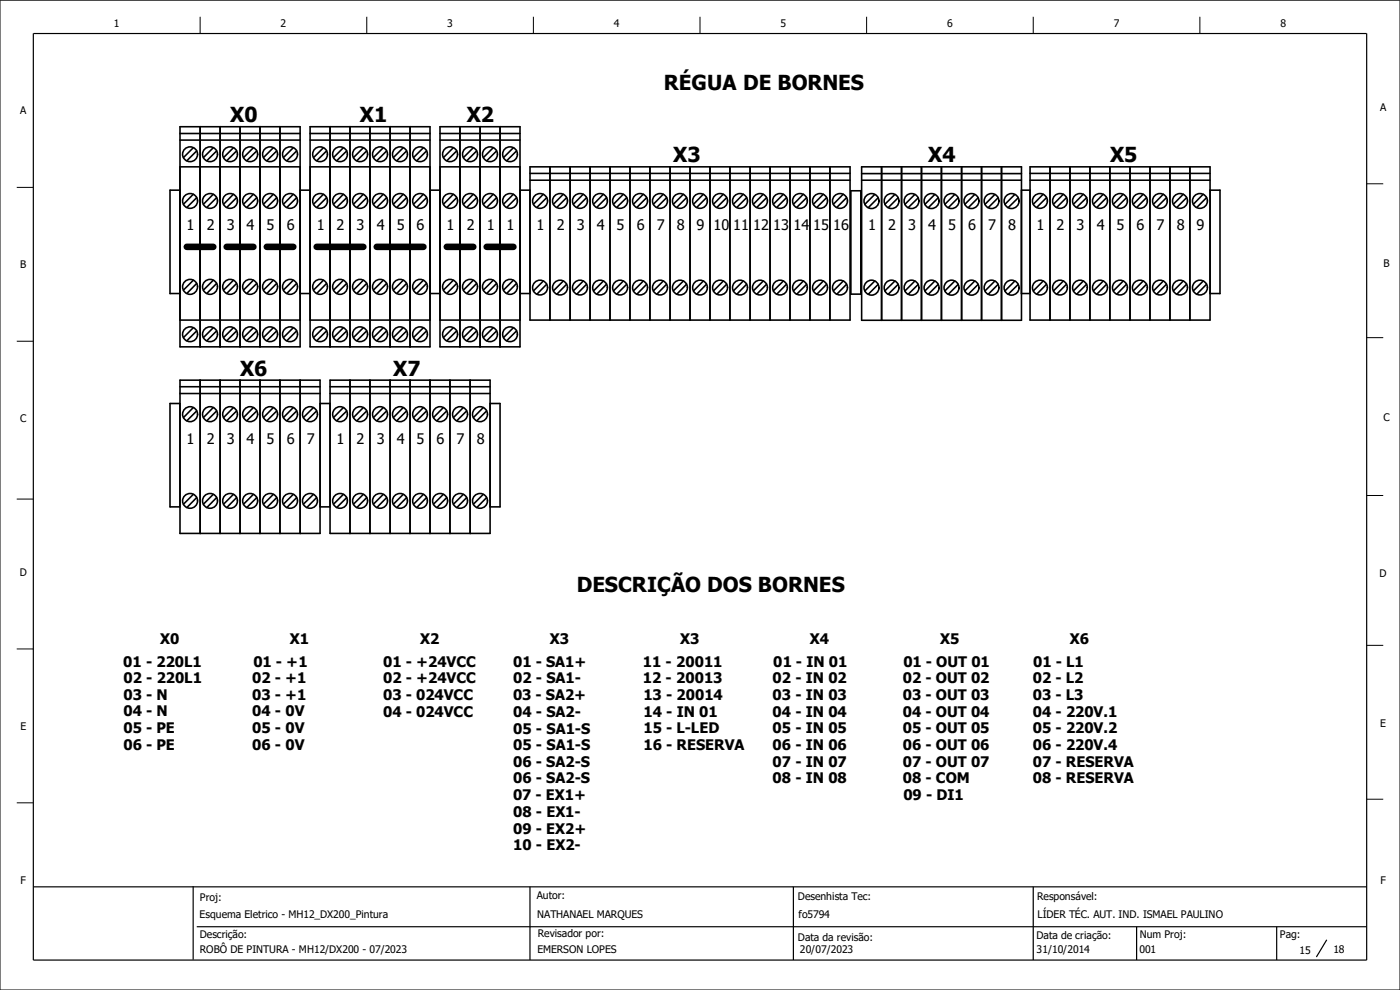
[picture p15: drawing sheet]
<svg xmlns="http://www.w3.org/2000/svg" width="297mm" height="210mm" viewBox="0 0 297 210" stroke-linecap="round" stroke-linejoin="round" font-family="sans-serif">
<defs><g id="words">
<g font-size="4.4">
<text x="140.8" y="19">RÉGUA DE BORNES</text>
<text x="48.8" y="26">X0</text>
<text x="76.4" y="26">X1</text>
<text x="99" y="26">X2</text>
<text x="142.8" y="34.5">X3</text>
<text x="196.9" y="34.5">X4</text>
<text x="235.5" y="34.5">X5</text>
<text x="50.9" y="79.7">X6</text>
<text x="83.4" y="79.7">X7</text>
<text x="122.3" y="125.7">DESCRIÇÃO DOS BORNES</text>
</g>
<g font-size="3.1">
<text x="39.6" y="48.9">1</text>
<text x="43.9" y="48.9">2</text>
<text x="48.1" y="48.9">3</text>
<text x="52.3" y="48.9">4</text>
<text x="56.6" y="48.9">5</text>
<text x="60.8" y="48.9">6</text>
<text x="67.2" y="48.9">1</text>
<text x="71.4" y="48.9">2</text>
<text x="75.6" y="48.9">3</text>
<text x="79.9" y="48.9">4</text>
<text x="84.2" y="48.9">5</text>
<text x="88.4" y="48.9">6</text>
<text x="94.7" y="48.9">1</text>
<text x="99" y="48.9">2</text>
<text x="103.3" y="48.9">1</text>
<text x="107.5" y="48.9">1</text>
<text x="113.8" y="48.9">1</text>
<text x="118.1" y="48.9">2</text>
<text x="122.4" y="48.9">3</text>
<text x="126.6" y="48.9">4</text>
<text x="130.8" y="48.9">5</text>
<text x="135.1" y="48.9">6</text>
<text x="139.3" y="48.9">7</text>
<text x="143.6" y="48.9">8</text>
<text x="147.8" y="48.9">9 10 11 12 13 14 15 16</text>
<text x="184.2" y="48.9">1</text>
<text x="188.4" y="48.9">2</text>
<text x="192.7" y="48.9">3</text>
<text x="196.9" y="48.9">4</text>
<text x="201.2" y="48.9">5</text>
<text x="205.4" y="48.9">6</text>
<text x="209.6" y="48.9">7</text>
<text x="213.9" y="48.9">8</text>
<text x="219.9" y="48.9">1</text>
<text x="224.2" y="48.9">2</text>
<text x="228.4" y="48.9">3</text>
<text x="232.7" y="48.9">4</text>
<text x="236.9" y="48.9">5</text>
<text x="241.1" y="48.9">6</text>
<text x="245.4" y="48.9">7</text>
<text x="249.6" y="48.9">8</text>
<text x="253.9" y="48.9">9</text>
<text x="39.6" y="94.1">1</text>
<text x="43.9" y="94.1">2</text>
<text x="48.1" y="94.1">3</text>
<text x="52.3" y="94.1">4</text>
<text x="56.6" y="94.1">5</text>
<text x="60.8" y="94.1">6</text>
<text x="65.1" y="94.1">7</text>
<text x="71.4" y="94.1">1</text>
<text x="75.6" y="94.1">2</text>
<text x="79.9" y="94.1">3</text>
<text x="84.2" y="94.1">4</text>
<text x="88.4" y="94.1">5</text>
<text x="92.6" y="94.1">6</text>
<text x="96.8" y="94.1">7</text>
<text x="101.1" y="94.1">8</text>
<text x="34" y="136.5">X0</text>
<text x="61.5" y="136.5">X1</text>
<text x="89.1" y="136.5">X2</text>
<text x="116.7" y="136.5">X3</text>
<text x="144.3" y="136.5">X3</text>
<text x="171.8" y="136.5">X4</text>
<text x="199.4" y="136.5">X5</text>
<text x="227" y="136.5">X6</text>
<text x="26.2" y="141.5">01 - 220L1</text>
<text x="53.8" y="141.5">01 - +1</text>
<text x="81.3" y="141.5">01 - +24VCC</text>
<text x="108.9" y="141.5">01 - SA1+</text>
<text x="136.4" y="141.4">11 - 20011</text>
<text x="164" y="141.5">01 - IN 01</text>
<text x="191.6" y="141.5">01 - OUT 01</text>
<text x="219.2" y="141.5">01 - L1</text>
<text x="26.2" y="144.9">02 - 220L1</text>
<text x="26.2" y="148.4">03 - N</text>
<text x="53.5" y="144.9">02 - +1</text>
<text x="53.5" y="148.5">03 - +1</text>
<text x="81.3" y="145">02 - +24VCC</text>
<text x="81.3" y="148.5">03 - 024VCC</text>
<text x="108.8" y="145">02 - SA1-</text>
<text x="108.8" y="148.5">03 - SA2+</text>
<text x="136.4" y="145">12 - 20013</text>
<text x="136.5" y="148.5">13 - 20014</text>
<text x="163.9" y="145">02 - IN 02</text>
<text x="163.9" y="148.5">03 - IN 03</text>
<text x="191.6" y="145">02 - OUT 02</text>
<text x="191.6" y="148.5">03 - OUT 03</text>
<text x="219.1" y="145">02 - L2</text>
<text x="219.1" y="148.5">03 - L3</text>
<text x="26.2" y="152">04 - N</text>
<text x="26.2" y="155.5">05 - PE</text>
<text x="53.5" y="155.5">05 - 0V</text>
<text x="53.5" y="152">04 - 0V</text>
<text x="81.3" y="152">04 - 024VCC</text>
<text x="108.8" y="152">04 - SA2-</text>
<text x="108.9" y="155.6">05 - SA1-S</text>
<text x="136.5" y="152">14 - IN 01</text>
<text x="136.5" y="155.5">15 - L-LED</text>
<text x="163.9" y="155.6">05 - IN 05</text>
<text x="163.9" y="152.1">04 - IN 04</text>
<text x="191.6" y="152">04 - OUT 04</text>
<text x="191.6" y="155.6">05 - OUT 05</text>
<text x="219.1" y="152.1">04 - 220V.1</text>
<text x="219.1" y="155.6">05 - 220V.2</text>
<text x="26.2" y="159">06 - PE</text>
<text x="53.5" y="159">06 - 0V</text>
<text x="108.9" y="159.2">05 - SA1-S</text>
<text x="136.5" y="159.1">16 - RESERVA</text>
<text x="163.9" y="159.1">06 - IN 06</text>
<text x="191.6" y="159.1">06 - OUT 06</text>
<text x="219.1" y="159.1">06 - 220V.4</text>
<text x="108.8" y="162.6">06 - SA2-S</text>
<text x="108.8" y="166.2">06 - SA2-S</text>
<text x="163.9" y="162.6">07 - IN 07</text>
<text x="163.9" y="166.2">08 - IN 08</text>
<text x="191.6" y="162.6">07 - OUT 07</text>
<text x="191.6" y="166.2">08 - COM</text>
<text x="219.1" y="162.6">07 - RESERVA</text>
<text x="219.1" y="166.2">08 - RESERVA</text>
<text x="108.8" y="169.7">07 - EX1+</text>
<text x="108.8" y="173.2">08 - EX1-</text>
<text x="191.6" y="169.8">09 - DI1</text>
<text x="108.9" y="176.9">09 - EX2+</text>
<text x="108.9" y="180.4">10 - EX2-</text>
</g>
<g font-size="2.2">
<text x="24.2" y="5.8">1</text>
<text x="59.5" y="5.8">2</text>
<text x="94.9" y="5.8">3</text>
<text x="130.2" y="5.8">4</text>
<text x="165.6" y="5.8">5</text>
<text x="201" y="5.8">6</text>
<text x="236.3" y="5.8">7</text>
<text x="271.6" y="5.8">8</text>
<text x="292.8" y="23.5">A</text>
<text x="4.3" y="24.3">A</text>
<text x="4.3" y="56.9">B</text>
<text x="293.5" y="56.7">B</text>
<text x="4.3" y="89.5">C</text>
<text x="293.5" y="89.2">C</text>
<text x="4.2" y="122.2">D</text>
<text x="292.7" y="122.5">D</text>
<text x="4.3" y="154.9">E</text>
<text x="292.8" y="154.3">E</text>
<text x="4.4" y="187.5">F</text>
<text x="42.4" y="191.2">Proj:</text>
<text x="113.9" y="190.8">Autor:</text>
<text x="169.3" y="191">Desenhista Tec:</text>
<text x="220" y="190.9">Responsável:</text>
<text x="292.9" y="187.5">F</text>
<text x="42.3" y="194.7">Esquema Eletrico - MH12_DX200_Pintura</text>
<text x="114" y="194.8">NATHANAEL MARQUES</text>
<text x="169.4" y="194.8">fo5794</text>
<text x="220.1" y="194.8">LÍDER TÉC. AUT. IND. ISMAEL PAULINO</text>
<text x="42.4" y="202.1">ROBÔ DE PINTURA - MH12/DX200 - 07/2023</text>
<text x="42.4" y="198.9">Descrição:</text>
<text x="114" y="202.1">EMERSON LOPES</text>
<text x="114.1" y="198.8">Revisador por:</text>
<text x="169.3" y="199.5">Data da revisão:</text>
<text x="169.7" y="202.2">20/07/2023</text>
<text x="219.9" y="199.1">Data de criação:</text>
<text x="219.9" y="202.2">31/10/2014</text>
<text x="241.7" y="202.2">001</text>
<text x="241.9" y="198.9">Num Proj:</text>
<text x="271.5" y="198.9">Pag:</text>
<text x="275.7" y="202.3">15</text>
<text x="282.9" y="202.2">18</text>
</g>
</g></defs>
<path d="M210.1 -.1l-210.1 210.2M0 160.4l70.2 49.6M0 210v.1" fill="none" stroke="#fff" stroke-width=".21"/>
<path d="M7.1 7.1h282.8v196.6h-282.8zM7.1 188.1h282.8M41 188v15.6M41.7 196.6h248.2M112.4 188.1v15.6M168.3 188.1v15.6M219.2 188.1v15.6M241.1 196.6v7.1M270.8 196.6v7.1M281.4 199.4l-2.1 3.5" fill="none" stroke="#000" stroke-width=".25"/>
<g fill="none" stroke="#000" stroke-width=".21">
<path d="M0 0h297v210h-297zM42.5 3.6v3.5M77.8 3.6v3.5M113.2 3.6v3.5M148.5 3.6v3.5M183.9 3.6v3.5M219.2 3.6v3.5M254.6 3.6v3.5M3.6 39.8h3.5M289.9 39h3.6M3.6 72.4h3.5M289.9 71.6h3.6"/>
<path d="M3.6 105.9h3.5M289.9 105.1h3.6M3.6 137.7h3.5M289.9 136.9h3.6M3.6 170.3h3.5M289.9 169.5h3.6"/>
</g>
<g fill="none" stroke="#000" stroke-width=".34">
<path d="M38.2 35.4h25.5M38.2 26.9h25.5v46.7h-25.5zM38.2 29.7h25.5M38.2 28.3h25.5M41 31.3l-2.1 2.1M41.7 32l-2.1 2.1M42.5 26.9v46.7M45.3 31.3l-2.2 2.1M46 32l-2.1 2.1M46.7 26.9v46.7M49.5 31.3l-2.1 2.1M50.2 32l-2.1 2.1"/>
<path d="M50.9 26.9v46.7M53.8 31.3l-2.2 2.1M54.5 32l-2.2 2.1M55.2 26.9v46.7M58 31.3l-2.1 2.1M58.7 32l-2.1 2.1M59.4 26.9v46.7M62.2 31.3l-2.1 2.1M62.9 32l-2.1 2.1M65.8 35.4h25.4M65.8 26.9h25.4v46.7h-25.4zM65.8 29.7h25.4"/>
<path d="M65.8 28.3h25.4M68.6 31.3l-2.1 2.1M69.3 32l-2.1 2.1M70 26.9v46.7M72.9 31.3l-2.2 2.1M73.6 32l-2.2 2.1M74.3 26.9v46.7M77.1 31.3l-2.1 2.1M77.8 32l-2.1 2.1M78.5 26.9v46.7M81.3 31.3l-2.1 2.1M82 32l-2.1 2.1"/>
<path d="M82.8 26.9v46.7M85.6 31.3l-2.2 2.1M86.3 32l-2.1 2.1M87 26.9v46.7M89.8 31.3l-2.1 2.1M90.5 32l-2.1 2.1M93.3 35.4h17M93.3 26.9h17v46.7h-17zM93.3 29.7h17M93.3 28.3h17M96.2 31.3l-2.1 2.1M96.9 32l-2.1 2.1"/>
<path d="M97.6 26.9v46.7M100.4 31.3l-2.1 2.1M101.1 32l-2.1 2.1M101.9 26.9v46.7M104.6 31.3l-2.1 2.1M105.4 32l-2.1 2.1M106.1 26.9v46.7M108.9 31.3l-2.1 2.1M109.6 32l-2.1 2.1M112.4 35.4h67.9v32.5h-67.9zM112.4 38.2h67.9M112.4 36.8h67.9"/>
<path d="M116.7 35.4v32.5M120.9 35.4v32.5M125.2 35.4v32.5M129.4 35.4v32.5M133.6 35.4v32.5M137.9 35.4v32.5M142.2 35.4v32.5M146.4 35.4v32.5M150.6 35.4v32.5M154.9 35.4v32.5M159.1 35.4v32.5M163.4 35.4v32.5"/>
<path d="M167.6 35.4v32.5M171.8 35.4v32.5M176.1 35.4v32.5M182.8 35.4h33.9v32.5h-33.9zM182.8 38.2h33.9M182.8 36.8h33.9M187 35.4v32.5M191.3 35.4v32.5M195.5 35.4v32.5M199.7 35.4v32.5M204 35.4v32.5M208.2 35.4v32.5"/>
<path d="M212.5 35.4v32.5M218.5 35.4h38.2v32.5h-38.2zM218.5 38.2h38.2M218.5 36.8h38.2M222.8 35.4v32.5M227 35.4v32.5M231.2 35.4v32.5M235.5 35.4v32.5M239.7 35.4v32.5M244 35.4v32.5M248.2 35.4v32.5M252.4 35.4v32.5"/>
<path d="M38.2 40.3h-2.1v22h2.1M41 41.2l-2.1 2.1M41 59.4l-2.1 2.2M41.7 41.9l-2.1 2.1M45.3 41.2l-2.2 2.1M45.3 59.4l-2.2 2.2M46 41.9l-2.1 2.1M49.5 41.2l-2.1 2.1M49.5 59.4l-2.1 2.2M50.2 41.9l-2.1 2.1M53.8 41.2l-2.2 2.1M53.8 59.4l-2.2 2.2"/>
<path d="M54.5 41.9l-2.2 2.1M58 41.2l-2.1 2.1M58 59.4l-2.1 2.2M58.7 41.9l-2.1 2.1M62.2 41.2l-2.1 2.1M62.2 59.4l-2.1 2.2M62.9 41.9l-2.1 2.1M63.7 40.3h2.1M68.6 41.2l-2.1 2.1M68.6 59.4l-2.1 2.2M69.3 41.9l-2.1 2.1M72.9 41.2l-2.2 2.1"/>
<path d="M72.9 59.4l-2.2 2.2M73.6 41.9l-2.2 2.1M77.1 41.2l-2.1 2.1M77.1 59.4l-2.1 2.2M77.8 41.9l-2.1 2.1M81.3 41.2l-2.1 2.1M81.3 59.4l-2.1 2.2M82 41.9l-2.1 2.1M85.6 41.2l-2.2 2.1M85.6 59.4l-2.2 2.2M86.3 41.9l-2.1 2.1M89.8 41.2l-2.1 2.1"/>
<path d="M89.8 59.4l-2.1 2.2M90.5 41.9l-2.1 2.1M91.2 40.3h2.1M96.2 41.2l-2.1 2.1M96.2 59.4l-2.1 2.2M96.9 41.9l-2.1 2.1M100.4 41.2l-2.1 2.1M100.4 59.4l-2.1 2.2M101.1 41.9l-2.1 2.1M104.6 41.2l-2.1 2.1M104.6 59.4l-2.1 2.2M105.4 41.9l-2.1 2.1"/>
<path d="M108.9 41.2l-2.1 2.1M108.9 59.4l-2.1 2.2M109.6 41.9l-2.1 2.1M110.3 40.3h2.1M115.3 41.2l-2.1 2.1M115.3 59.6l-2.1 2.1M116 41.9l-2.1 2.1M119.5 41.2l-2.1 2.1M119.5 59.6l-2.1 2.1M120.2 41.9l-2.1 2.1M123.7 41.2l-2.1 2.1M123.7 59.6l-2.1 2.1"/>
<path d="M124.5 41.9l-2.2 2.1M128 41.2l-2.1 2.1M128 59.6l-2.1 2.1M128.7 41.9l-2.1 2.1M132.2 41.2l-2.1 2.1M132.2 59.6l-2.1 2.1M133 41.9l-2.2 2.1M136.5 41.2l-2.1 2.1M136.5 59.6l-2.1 2.1M137.2 41.9l-2.1 2.1M140.7 41.2l-2.1 2.1M140.7 59.6l-2.1 2.1"/>
<path d="M141.4 41.9l-2.1 2.1M145 41.2l-2.2 2.1M145 59.6l-2.2 2.1M145.7 41.9l-2.1 2.1M149.2 41.2l-2.1 2.1M149.2 59.6l-2.1 2.1M149.9 41.9l-2.1 2.1M153.5 41.2l-2.2 2.1M153.5 59.6l-2.2 2.1M154.2 41.9l-2.1 2.1M157.7 41.2l-2.1 2.1M157.7 59.6l-2.1 2.1"/>
<path d="M158.4 41.9l-2.1 2.1M161.9 41.2l-2.1 2.1M161.9 59.6l-2.1 2.1M162.6 41.9l-2.1 2.1M166.2 41.2l-2.2 2.1M166.2 59.6l-2.2 2.1M166.9 41.9l-2.1 2.1M170.4 41.2l-2.1 2.1M170.4 59.6l-2.1 2.1M171.2 41.9l-2.2 2.1M174.7 41.2l-2.1 2.1M174.7 59.6l-2.1 2.1"/>
<path d="M175.4 41.9l-2.1 2.1M178.9 41.2l-2.1 2.1M178.9 59.6l-2.1 2.1M179.6 41.9l-2.1 2.1M180.5 40.5h2.1v21.9h-2.1zM185.6 41.2l-2.1 2.1M185.6 59.6l-2.1 2.1M186.3 42l-2.1 2.1M189.9 41.2l-2.2 2.1M189.9 59.6l-2.2 2.1M190.5 42l-2.1 2.1M194.1 41.2l-2.1 2.1"/>
<path d="M194.1 59.6l-2.1 2.1M194.8 42l-2.1 2.1M198.3 41.2l-2.1 2.1M198.3 59.6l-2.1 2.1M199.1 42l-2.2 2.1M202.6 41.2l-2.2 2.1M202.6 59.6l-2.2 2.1M203.3 42l-2.1 2.1M206.8 41.2l-2.1 2.1M206.8 59.6l-2.1 2.1M207.5 42l-2.1 2.1M211.1 41.2l-2.1 2.1"/>
<path d="M211.1 59.6l-2.1 2.1M211.8 42l-2.2 2.1M215.3 41.2l-2.1 2.1M215.3 59.6l-2.1 2.1M216 42l-2.1 2.1M216.7 40.3h1.8M221.3 41.2l-2.1 2.1M221.3 59.6l-2.1 2.1M222 41.9l-2.1 2.1M225.6 41.2l-2.1 2.1M225.6 59.6l-2.1 2.1M226.3 41.9l-2.1 2.1"/>
<path d="M229.8 41.2l-2.1 2.1M229.8 59.6l-2.1 2.1M230.5 41.9l-2.1 2.1M234.1 41.2l-2.2 2.1M234.1 59.6l-2.2 2.1M234.8 41.9l-2.1 2.1M238.3 41.2l-2.1 2.1M238.3 59.6l-2.1 2.1M239 41.9l-2.1 2.1M242.5 41.2l-2.1 2.1M242.5 59.6l-2.1 2.1M243.2 41.9l-2.1 2.1"/>
<path d="M246.8 41.2l-2.1 2.1M246.8 59.6l-2.1 2.1M247.5 41.9l-2.1 2.1M251 41.2l-2.1 2.1M251 59.6l-2.1 2.1M251.8 41.9l-2.2 2.1M255.3 41.2l-2.1 2.1M255.3 59.6l-2.1 2.1M256 41.9l-2.1 2.1M256.7 40.3h2.1v22h-2.1M38.2 67.9h25.5M41 69.5l-2.1 2.1"/>
<path d="M41.7 60.1l-2.1 2.2M41.7 70.2l-2.1 2.1M45.3 69.5l-2.2 2.1M46 60.1l-2.1 2.2M46 70.2l-2.1 2.1M49.5 69.5l-2.1 2.1M50.2 60.1l-2.1 2.2M50.2 70.2l-2.1 2.1M53.8 69.5l-2.2 2.1M54.5 60.1l-2.2 2.2M54.5 70.2l-2.2 2.1M58 69.5l-2.1 2.1"/>
<path d="M58.7 60.1l-2.1 2.2M58.7 70.2l-2.1 2.1M62.2 69.5l-2.1 2.1M62.9 70.2l-2.1 2.1M62.9 60.1l-2.1 2.2M63.7 62.3h2.1M65.8 67.9h25.4M68.6 69.5l-2.1 2.1M69.3 60.1l-2.1 2.2M69.3 70.2l-2.1 2.1M72.9 69.5l-2.2 2.1M73.6 60.1l-2.2 2.2"/>
<path d="M73.6 70.2l-2.2 2.1M77.1 69.5l-2.1 2.1M77.8 60.1l-2.1 2.2M77.8 70.2l-2.1 2.1M81.3 69.5l-2.1 2.1M82 60.1l-2.1 2.2M82 70.2l-2.1 2.1M85.6 69.5l-2.2 2.1M86.3 60.1l-2.1 2.2M86.3 70.2l-2.1 2.1M89.8 69.5l-2.1 2.1M90.5 60.1l-2.1 2.2"/>
<path d="M90.5 70.2l-2.1 2.1M91.2 62.3h2.1M93.3 67.9h17M96.2 69.5l-2.1 2.1M96.9 70.2l-2.1 2.1M96.9 60.1l-2.1 2.2M100.4 69.5l-2.1 2.1M101.1 60.1l-2.1 2.2M101.1 70.2l-2.1 2.1M104.6 69.5l-2.1 2.1M105.4 60.1l-2.1 2.2M105.4 70.2l-2.1 2.1"/>
<path d="M108.9 69.5l-2.1 2.1M109.6 60.1l-2.1 2.2M109.6 70.2l-2.1 2.1M110.3 62.3h2.1M116 60.3l-2.1 2.1M120.2 60.3l-2.1 2.1M124.5 60.3l-2.2 2.1M128.7 60.3l-2.1 2.1M133 60.3l-2.2 2.1M137.2 60.3l-2.1 2.1M141.4 60.3l-2.1 2.1M145.7 60.3l-2.1 2.1"/>
<path d="M149.9 60.3l-2.1 2.1M154.2 60.3l-2.1 2.1M158.4 60.3l-2.1 2.1M162.6 60.3l-2.1 2.1M166.9 60.3l-2.1 2.1M171.2 60.3l-2.2 2.1M175.4 60.3l-2.1 2.1M179.6 60.3l-2.1 2.1M186.3 60.3l-2.1 2.1M190.5 60.3l-2.1 2.1M194.8 60.3l-2.1 2.1M199.1 60.3l-2.2 2.1"/>
<path d="M203.3 60.3l-2.1 2.1M207.5 60.3l-2.1 2.1M211.8 60.3l-2.2 2.1M216 60.3l-2.1 2.1M216.7 62.3h1.8M222 60.3l-2.1 2.1M226.3 60.3l-2.1 2.1M230.5 60.3l-2.1 2.1M234.8 60.3l-2.1 2.1M239 60.3l-2.1 2.1M243.2 60.3l-2.1 2.1M247.5 60.3l-2.1 2.1"/>
<path d="M251.8 60.3l-2.2 2.1M256 60.3l-2.1 2.1M38.2 80.6h29.7v32.6h-29.7zM38.2 85.6h-2.1v21.9h2.1M38.2 83.5h29.7M38.2 82h29.7M41 86.4l-2.1 2.2M41.7 87.2l-2.1 2.1M42.5 80.6v32.6M45.3 86.4l-2.2 2.2M46 87.2l-2.1 2.1M46.7 80.6v32.6"/>
<path d="M49.5 86.4l-2.1 2.2M50.2 87.2l-2.1 2.1M50.9 80.6v32.6M53.8 86.4l-2.2 2.2M54.5 87.2l-2.2 2.1M55.2 80.6v32.6M58 86.4l-2.1 2.2M58.7 87.2l-2.1 2.1M59.4 80.6v32.6M62.2 86.4l-2.1 2.2M62.9 87.2l-2.1 2.1M63.7 80.6v32.6"/>
<path d="M66.5 86.4l-2.2 2.2M67.2 87.2l-2.1 2.1M67.9 85.6h2.1M70 83.5h34M70 82h34M70 80.6h34v32.6h-34zM72.9 86.4l-2.2 2.2M73.6 87.2l-2.2 2.1M74.3 80.6v32.6M77.1 86.4l-2.1 2.2M77.8 87.2l-2.1 2.1M78.5 80.6v32.6"/>
<path d="M81.3 86.4l-2.1 2.2M82 87.2l-2.1 2.1M82.8 80.6v32.6M85.6 86.4l-2.2 2.2M86.3 87.2l-2.1 2.1M87 80.6v32.6M89.8 86.4l-2.1 2.2M90.5 87.2l-2.1 2.1M91.2 80.6v32.6M94.1 86.4l-2.2 2.2M94.8 87.2l-2.1 2.1M95.5 80.6v32.6"/>
<path d="M98.3 86.4l-2.1 2.2M99 87.2l-2.1 2.1M99.7 80.6v32.6M102.5 86.4l-2.1 2.2M103.3 87.2l-2.2 2.1M104 85.6h2.1v21.9h-2.1M41 104.9l-2.1 2.1M41.7 105.5l-2.1 2.2M45.3 104.9l-2.2 2.1M46 105.5l-2.1 2.2M49.5 104.9l-2.1 2.1M50.2 105.5l-2.1 2.2"/>
<path d="M53.8 104.9l-2.2 2.1M54.5 105.5l-2.2 2.2M58 104.9l-2.1 2.1M58.7 105.5l-2.1 2.2M62.2 104.9l-2.1 2.1M62.9 105.5l-2.1 2.2M66.5 104.9l-2.2 2.1M67.2 105.5l-2.1 2.2M67.9 107.5h2.1M72.9 104.9l-2.2 2.1M73.6 105.5l-2.2 2.2M77.1 104.9l-2.1 2.1"/>
<path d="M77.8 105.5l-2.1 2.2M81.3 104.9l-2.1 2.1M82 105.5l-2.1 2.2M85.6 104.9l-2.2 2.1M86.3 105.5l-2.1 2.2M89.8 104.9l-2.1 2.1M90.5 105.5l-2.1 2.2M94.1 104.9l-2.2 2.1M94.8 105.5l-2.1 2.2M98.3 104.9l-2.1 2.1M99 105.5l-2.1 2.2M102.5 104.9l-2.1 2.1"/>
<path d="M103.3 105.5l-2.2 2.2"/>
<circle cx="40.3" cy="32.7" r="1.58"/>
<circle cx="44.6" cy="32.7" r="1.58"/>
<circle cx="48.8" cy="32.7" r="1.57"/>
<circle cx="53.1" cy="32.7" r="1.58"/>
<circle cx="57.3" cy="32.7" r="1.58"/>
<circle cx="61.5" cy="32.7" r="1.58"/>
<circle cx="67.9" cy="32.7" r="1.57"/>
<circle cx="72.1" cy="32.7" r="1.57"/>
<circle cx="76.4" cy="32.7" r="1.58"/>
<circle cx="80.6" cy="32.7" r="1.58"/>
<circle cx="84.9" cy="32.7" r="1.58"/>
<circle cx="89.1" cy="32.7" r="1.57"/>
<circle cx="95.5" cy="32.7" r="1.58"/>
<circle cx="99.7" cy="32.7" r="1.58"/>
<circle cx="104" cy="32.7" r="1.58"/>
<circle cx="108.2" cy="32.7" r="1.57"/>
<circle cx="40.3" cy="42.6" r="1.58"/>
<circle cx="44.6" cy="42.6" r="1.58"/>
<circle cx="48.8" cy="42.6" r="1.57"/>
<circle cx="53.1" cy="42.6" r="1.58"/>
<circle cx="57.3" cy="42.6" r="1.58"/>
<circle cx="61.5" cy="42.6" r="1.58"/>
<circle cx="67.9" cy="42.6" r="1.57"/>
<circle cx="72.1" cy="42.6" r="1.57"/>
<circle cx="76.4" cy="42.6" r="1.58"/>
<circle cx="80.6" cy="42.6" r="1.58"/>
<circle cx="84.9" cy="42.6" r="1.58"/>
<circle cx="89.1" cy="42.6" r="1.57"/>
<circle cx="95.5" cy="42.6" r="1.58"/>
<circle cx="99.7" cy="42.6" r="1.58"/>
<circle cx="104" cy="42.6" r="1.58"/>
<circle cx="108.2" cy="42.6" r="1.57"/>
<circle cx="114.6" cy="42.6" r="1.58"/>
<circle cx="118.8" cy="42.6" r="1.58"/>
<circle cx="123.1" cy="42.6" r="1.58"/>
<circle cx="127.3" cy="42.6" r="1.57"/>
<circle cx="131.6" cy="42.6" r="1.58"/>
<circle cx="135.8" cy="42.6" r="1.58"/>
<circle cx="140" cy="42.6" r="1.58"/>
<circle cx="144.3" cy="42.6" r="1.58"/>
<circle cx="148.5" cy="42.6" r="1.57"/>
<circle cx="152.8" cy="42.6" r="1.58"/>
<circle cx="157" cy="42.6" r="1.58"/>
<circle cx="161.2" cy="42.6" r="1.58"/>
<circle cx="165.5" cy="42.6" r="1.57"/>
<circle cx="169.7" cy="42.6" r="1.57"/>
<circle cx="174" cy="42.6" r="1.58"/>
<circle cx="178.2" cy="42.6" r="1.58"/>
<circle cx="184.9" cy="42.6" r="1.58"/>
<circle cx="189.1" cy="42.6" r="1.58"/>
<circle cx="193.4" cy="42.6" r="1.58"/>
<circle cx="197.6" cy="42.7" r="1.59"/>
<circle cx="201.9" cy="42.6" r="1.58"/>
<circle cx="206.1" cy="42.6" r="1.58"/>
<circle cx="210.3" cy="42.6" r="1.58"/>
<circle cx="214.6" cy="42.7" r="1.59"/>
<circle cx="220.6" cy="42.6" r="1.58"/>
<circle cx="224.9" cy="42.6" r="1.57"/>
<circle cx="229.1" cy="42.6" r="1.57"/>
<circle cx="233.4" cy="42.6" r="1.58"/>
<circle cx="237.6" cy="42.6" r="1.58"/>
<circle cx="241.8" cy="42.6" r="1.58"/>
<circle cx="246.1" cy="42.6" r="1.57"/>
<circle cx="250.3" cy="42.6" r="1.58"/>
<circle cx="254.6" cy="42.6" r="1.58"/>
<circle cx="40.3" cy="60.9" r="1.58"/>
<circle cx="40.3" cy="70.9" r="1.58"/>
<circle cx="44.6" cy="60.9" r="1.58"/>
<circle cx="44.6" cy="70.9" r="1.58"/>
<circle cx="48.8" cy="60.8" r="1.58"/>
<circle cx="48.8" cy="70.9" r="1.57"/>
<circle cx="53.1" cy="60.9" r="1.59"/>
<circle cx="53.1" cy="70.9" r="1.58"/>
<circle cx="57.3" cy="60.9" r="1.59"/>
<circle cx="57.3" cy="70.9" r="1.58"/>
<circle cx="61.5" cy="60.9" r="1.58"/>
<circle cx="61.5" cy="70.9" r="1.58"/>
<circle cx="67.9" cy="60.8" r="1.58"/>
<circle cx="67.9" cy="70.9" r="1.57"/>
<circle cx="72.1" cy="60.8" r="1.57"/>
<circle cx="72.1" cy="70.9" r="1.57"/>
<circle cx="76.4" cy="60.9" r="1.59"/>
<circle cx="76.4" cy="70.9" r="1.58"/>
<circle cx="80.6" cy="60.9" r="1.58"/>
<circle cx="80.6" cy="70.9" r="1.58"/>
<circle cx="84.9" cy="60.9" r="1.58"/>
<circle cx="84.9" cy="70.9" r="1.58"/>
<circle cx="89.1" cy="60.8" r="1.58"/>
<circle cx="89.1" cy="70.9" r="1.57"/>
<circle cx="95.5" cy="60.9" r="1.59"/>
<circle cx="95.5" cy="70.9" r="1.58"/>
<circle cx="99.7" cy="60.9" r="1.58"/>
<circle cx="99.7" cy="70.9" r="1.58"/>
<circle cx="104" cy="60.9" r="1.58"/>
<circle cx="104" cy="70.9" r="1.58"/>
<circle cx="108.2" cy="60.8" r="1.58"/>
<circle cx="108.2" cy="70.9" r="1.57"/>
<circle cx="114.6" cy="61" r="1.58"/>
<circle cx="118.8" cy="61" r="1.57"/>
<circle cx="123.1" cy="61" r="1.57"/>
<circle cx="127.3" cy="61" r="1.57"/>
<circle cx="131.6" cy="61" r="1.58"/>
<circle cx="135.8" cy="61" r="1.58"/>
<circle cx="140" cy="61" r="1.57"/>
<circle cx="144.3" cy="61" r="1.57"/>
<circle cx="148.5" cy="61" r="1.57"/>
<circle cx="152.8" cy="61" r="1.58"/>
<circle cx="157" cy="61" r="1.58"/>
<circle cx="161.2" cy="61" r="1.57"/>
<circle cx="165.5" cy="61" r="1.57"/>
<circle cx="169.7" cy="61" r="1.57"/>
<circle cx="174" cy="61" r="1.58"/>
<circle cx="178.2" cy="61" r="1.57"/>
<circle cx="184.9" cy="61" r="1.58"/>
<circle cx="189.1" cy="61" r="1.58"/>
<circle cx="193.4" cy="61" r="1.58"/>
<circle cx="197.6" cy="61" r="1.59"/>
<circle cx="201.9" cy="61" r="1.58"/>
<circle cx="206.1" cy="61" r="1.58"/>
<circle cx="210.3" cy="61" r="1.58"/>
<circle cx="214.6" cy="61" r="1.59"/>
<circle cx="220.6" cy="61" r="1.57"/>
<circle cx="224.9" cy="61" r="1.57"/>
<circle cx="229.1" cy="61" r="1.57"/>
<circle cx="233.4" cy="61" r="1.58"/>
<circle cx="237.6" cy="61" r="1.57"/>
<circle cx="241.8" cy="61" r="1.57"/>
<circle cx="246.1" cy="61" r="1.57"/>
<circle cx="250.3" cy="61" r="1.58"/>
<circle cx="254.6" cy="61" r="1.58"/>
<circle cx="40.3" cy="87.9" r="1.58"/>
<circle cx="44.6" cy="87.9" r="1.58"/>
<circle cx="48.8" cy="87.9" r="1.58"/>
<circle cx="53.1" cy="87.9" r="1.59"/>
<circle cx="57.3" cy="87.9" r="1.59"/>
<circle cx="61.5" cy="87.9" r="1.58"/>
<circle cx="65.8" cy="87.9" r="1.58"/>
<circle cx="72.1" cy="87.9" r="1.57"/>
<circle cx="76.4" cy="87.9" r="1.59"/>
<circle cx="80.6" cy="87.9" r="1.58"/>
<circle cx="84.9" cy="87.9" r="1.58"/>
<circle cx="89.1" cy="87.9" r="1.58"/>
<circle cx="93.4" cy="87.9" r="1.59"/>
<circle cx="97.6" cy="87.9" r="1.59"/>
<circle cx="101.8" cy="87.9" r="1.58"/>
<circle cx="40.3" cy="106.3" r="1.58"/>
<circle cx="44.6" cy="106.3" r="1.58"/>
<circle cx="48.8" cy="106.3" r="1.57"/>
<circle cx="53.1" cy="106.3" r="1.58"/>
<circle cx="57.3" cy="106.3" r="1.58"/>
<circle cx="61.5" cy="106.3" r="1.58"/>
<circle cx="65.8" cy="106.3" r="1.58"/>
<circle cx="72.1" cy="106.3" r="1.57"/>
<circle cx="76.4" cy="106.3" r="1.58"/>
<circle cx="80.6" cy="106.3" r="1.58"/>
<circle cx="84.9" cy="106.3" r="1.58"/>
<circle cx="89.1" cy="106.3" r="1.57"/>
<circle cx="93.4" cy="106.3" r="1.58"/>
<circle cx="97.6" cy="106.3" r="1.58"/>
<circle cx="101.8" cy="106.3" r="1.58"/>
</g>
<path d="M39.6 52.4h5.7M48.1 52.4h5.7M56.6 52.4h5.6M67.2 52.4h9.9M79.9 52.4h9.9M94.8 52.4h5.6M103.3 52.4h5.6" fill="none" stroke="#000" stroke-width="1.4"/>
<use href="#words"/>
</svg>
